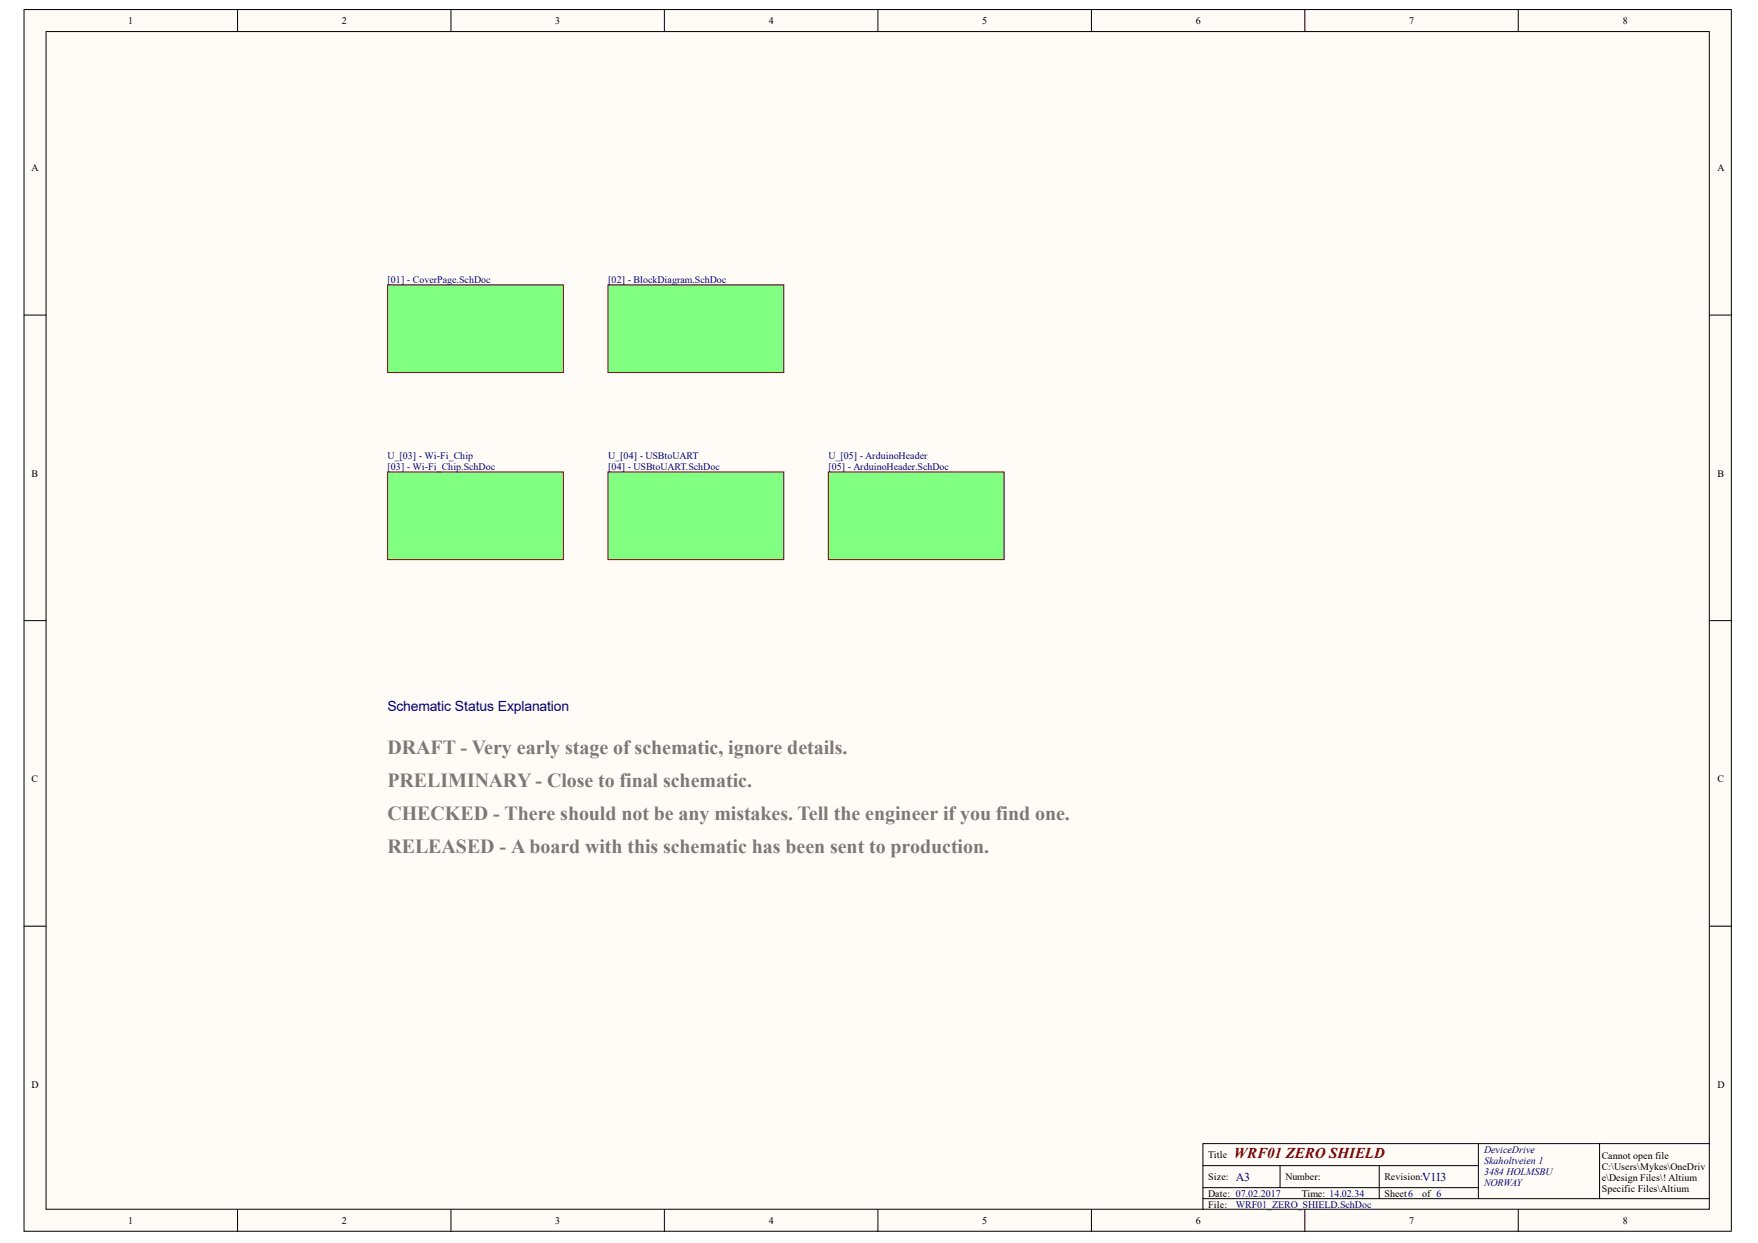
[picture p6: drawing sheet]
<svg xmlns="http://www.w3.org/2000/svg" width="297mm" height="210mm" viewBox="0 0 297 210" stroke-linecap="round" stroke-linejoin="round" font-family="sans-serif">
<defs><g id="words">
<g font-size="3.4" fill="#827872">
<text x="65.5" y="127.3">DRAFT - Very early stage of schematic, ignore details.</text>
<text x="65.5" y="132.9">PRELIMINARY - Close to final schematic.</text>
<text x="65.5" y="138.5">CHECKED - There should not be any mistakes. Tell the engineer if you find one.</text>
<text x="65.5" y="144">RELEASED - A board with this schematic has been sent to production.</text>
</g>
<text font-size="2.5" fill="#800000" x="208.5" y="195.6">WRF01 ZERO SHIELD</text>
<text font-size="2.4" fill="#000080" x="65.5" y="120.1">Schematic Status Explanation</text>
<g font-size="2" fill="#000080">
<text x="208.8" y="199.4">A3</text>
<text x="240.3" y="199.4">V1I3</text>
</g>
<g font-size="1.7">
<text x="21.7" y="4">1</text>
<text x="57.8" y="4">2</text>
<text x="93.8" y="4">3</text>
<text x="129.9" y="4">4</text>
<text x="165.9" y="4">5</text>
<text x="202" y="4">6</text>
<text x="238.1" y="4">7</text>
<text x="274.2" y="4">8</text>
<text x="5.3" y="28.9">A</text>
<text x="290.2" y="28.9">A</text>
<text x="5.3" y="80.5">B</text>
<text x="290.2" y="80.5">B</text>
<text x="5.3" y="132.1">C</text>
<text x="290.2" y="132.1">C</text>
<text x="5.3" y="183.7">D</text>
<text x="290.2" y="183.7">D</text>
<text x="204.2" y="195.6">Title</text>
<text x="270.6" y="195.7">Cannot open file</text>
<text x="270.6" y="197.6">C:\Users\Mykes\OneDriv</text>
<text x="204.2" y="199.3">Size:</text>
<text x="204.2" y="202.1">Date: 07.02.2017</text>
<text x="204.2" y="203.9">File:</text>
<text x="217.2" y="199.3">Number:</text>
<text x="220" y="202.1">Time: 14.02.34</text>
<text x="233.9" y="199.3">Revision:</text>
<text x="233.9" y="202.1">Sheet6</text>
<text x="240.3" y="202.1">of 6</text>
<text x="270.6" y="199.5">e\Design Files\! Altium</text>
<text x="270.6" y="201.3">Specific Files\Altium</text>
<text x="270.6" y="203.2">Templates\DeviceDriveLo</text>
<text x="21.7" y="206.7">1</text>
<text x="57.8" y="206.7">2</text>
<text x="93.8" y="206.7">3</text>
<text x="129.9" y="206.7">4</text>
<text x="165.9" y="206.7">5</text>
<text x="202" y="206.7">6</text>
<text x="238.1" y="206.7">7</text>
<text x="270.6" y="205">go.jpg</text>
<text x="274.2" y="206.7">8</text>
</g>
<g font-size="1.7" fill="#000080">
<text x="65.5" y="47.7">[01] - CoverPage.SchDoc</text>
<text x="102.8" y="47.7">[02] - BlockDiagram.SchDoc</text>
<text x="65.5" y="77.5">U_[03] - Wi-Fi_Chip</text>
<text x="102.8" y="77.5">U_[04] - USBtoUART</text>
<text x="140" y="77.5">U_[05] - ArduinoHeader</text>
<text x="65.5" y="79.3">[03] - Wi-Fi_Chip.SchDoc</text>
<text x="102.8" y="79.3">[04] - USBtoUART.SchDoc</text>
<text x="140" y="79.3">[05] - ArduinoHeader.SchDoc</text>
<text x="250.8" y="194.6">DeviceDrive</text>
<text x="250.8" y="196.5">Skaholtveien 1</text>
<text x="208.8" y="203.9">WRF01_ZERO_SHIELD.SchDoc</text>
<text x="250.8" y="198.4">3484 HOLMSBU</text>
<text x="250.8" y="200.2">NORWAY</text>
</g>
</g></defs>
<g fill="#fffcf8" stroke="#000" stroke-width=".17">
<path d="M4.1 1.6h288.4v206.3h-288.4z"/>
<path d="M7.8 5.3h281v198.9h-281z"/>
</g>
<g fill="none" stroke="#000" stroke-width=".17">
<path d="M40.1 1.6v3.7M76.2 1.6v3.7M112.3 1.6v3.7M148.3 1.6v3.7M184.4 1.6v3.7M220.5 1.6v3.7M256.5 1.6v3.7M4.1 53.2h3.7M288.9 53.2h3.7M4.1 104.8h3.7M288.9 104.8h3.7M4.1 156.4h3.7"/>
<path d="M288.9 156.4h3.7M203.3 196.8h46.5M216.3 196.8v3.8M233 196.8v5.6M249.8 193.1v9.3M270.3 193.1h-67v11.2M288.9 193.1h-18.6v9.3M40.1 204.3v3.7M76.2 204.3v3.7M112.3 204.3v3.7M148.3 204.3v3.7M184.4 204.3v3.7"/>
<path d="M203.3 202.4h85.6M203.3 200.6h46.5M220.5 204.3v3.7M256.5 204.3v3.7"/>
</g>
<g fill="#80ff80" stroke="#800000" stroke-width=".17">
<path d="M65.5 48.1h29.7v14.8h-29.7z"/>
<path d="M102.7 48.1h29.7v14.8h-29.7z"/>
<path d="M65.5 79.7h29.7v14.8h-29.7z"/>
<path d="M140 79.7h29.7v14.8h-29.7z"/>
<path d="M102.7 79.7h29.7v14.8h-29.7z"/>
</g>
<use href="#words"/>
</svg>
